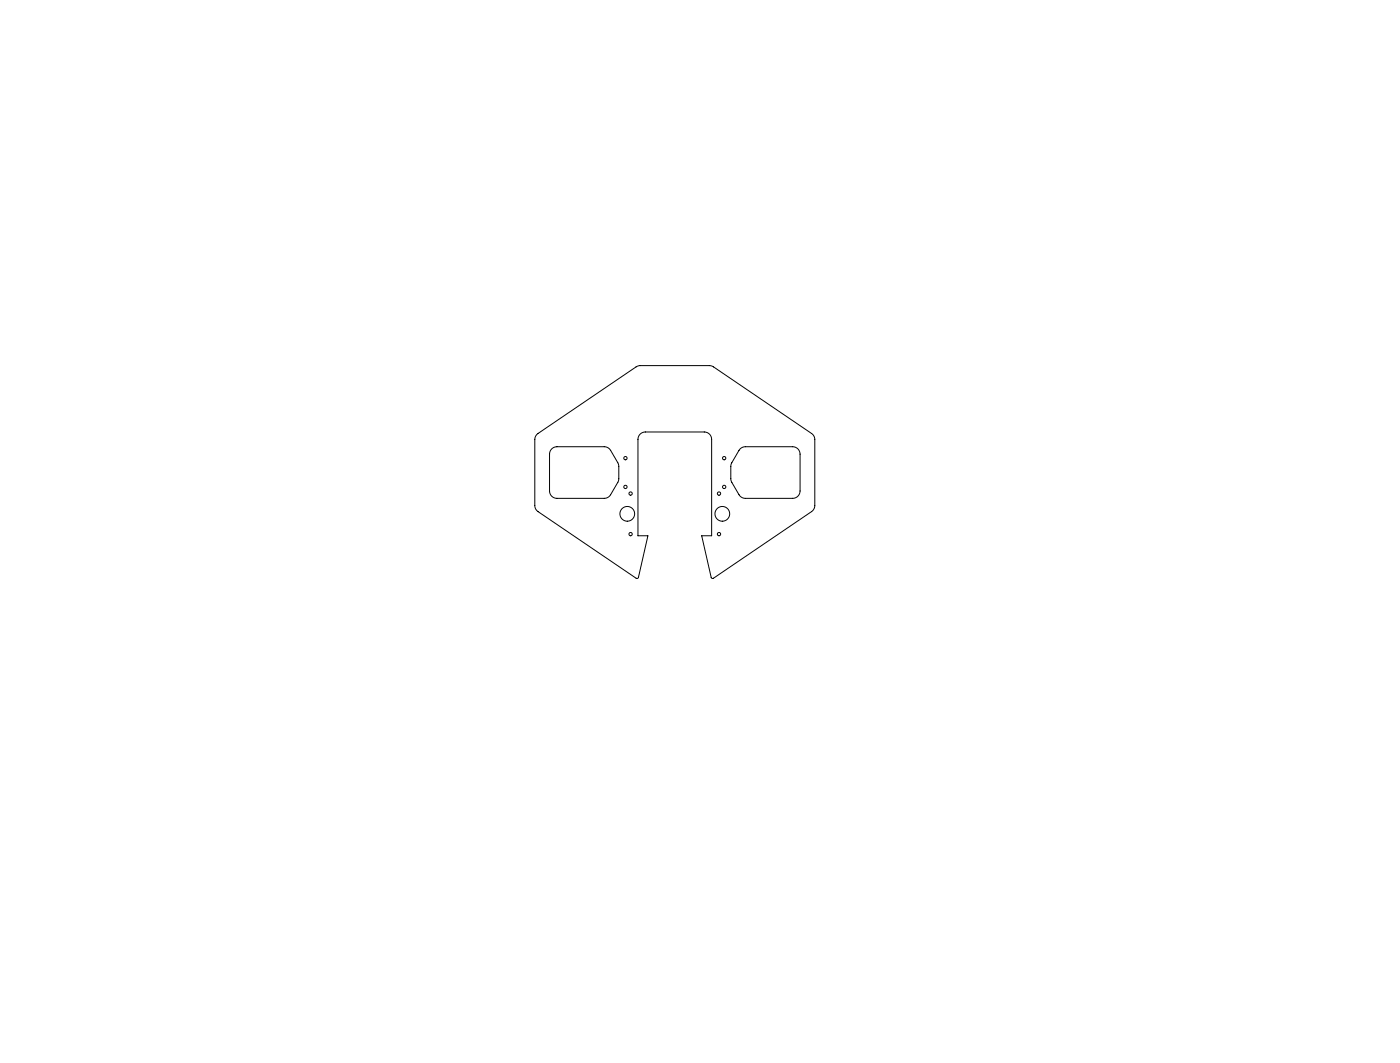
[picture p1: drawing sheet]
<svg xmlns="http://www.w3.org/2000/svg" width="380mm" height="288mm" viewBox="0 0 380 288" stroke-linecap="round" stroke-linejoin="round" font-family="sans-serif">
<g fill="none" stroke="#000" stroke-width=".27">
<path d="M145.7 117.9l27-18.4 1.1-.3 19.5 .1 27 18.3a2 2 0 0 1 .9 1.6v17.9a2 2 0 0 1-.9 1.7l-26.7 18h-.4l-2.7-11.5h2.7v-26.1a2 2 0 0 0-2-2h-16a2 2 0 0 0-2 2v26.1h2.7l-2.8 11.5h-.4l-26.7-18a2 2 0 0 1-.8-1.7v-17.9zM149.7 121.7l.7-.4 .8-.1h12.8a2 2 0 0 1 1.7 1l2.1 3.4 .2 .9-.1 3.8-2.2 3.9a2 2 0 0 1-1.7 1h-12.8a2 2 0 0 1-2-2v-10l.1-.8zM200.9 121.7l.6-.4 .8-.1h12.9a2 2 0 0 1 2 2v10a2 2 0 0 1-2 2h-12.9a2 2 0 0 1-1.7-1l-2.2-3.9v-3.8l.2-.9z"/>
<circle cx="169.8" cy="132.1" r=".45"/>
<circle cx="169.8" cy="124.3" r=".45"/>
<circle cx="170.3" cy="139.4" r="2"/>
<circle cx="171.2" cy="133.9" r=".45"/>
<circle cx="195.2" cy="133.9" r=".45"/>
<circle cx="196.1" cy="139.4" r="2"/>
<circle cx="196.6" cy="132.1" r=".45"/>
<circle cx="196.6" cy="124.3" r=".45"/>
<circle cx="171.2" cy="144.9" r=".45"/>
<circle cx="195.2" cy="144.9" r=".45"/>
</g>
</svg>
